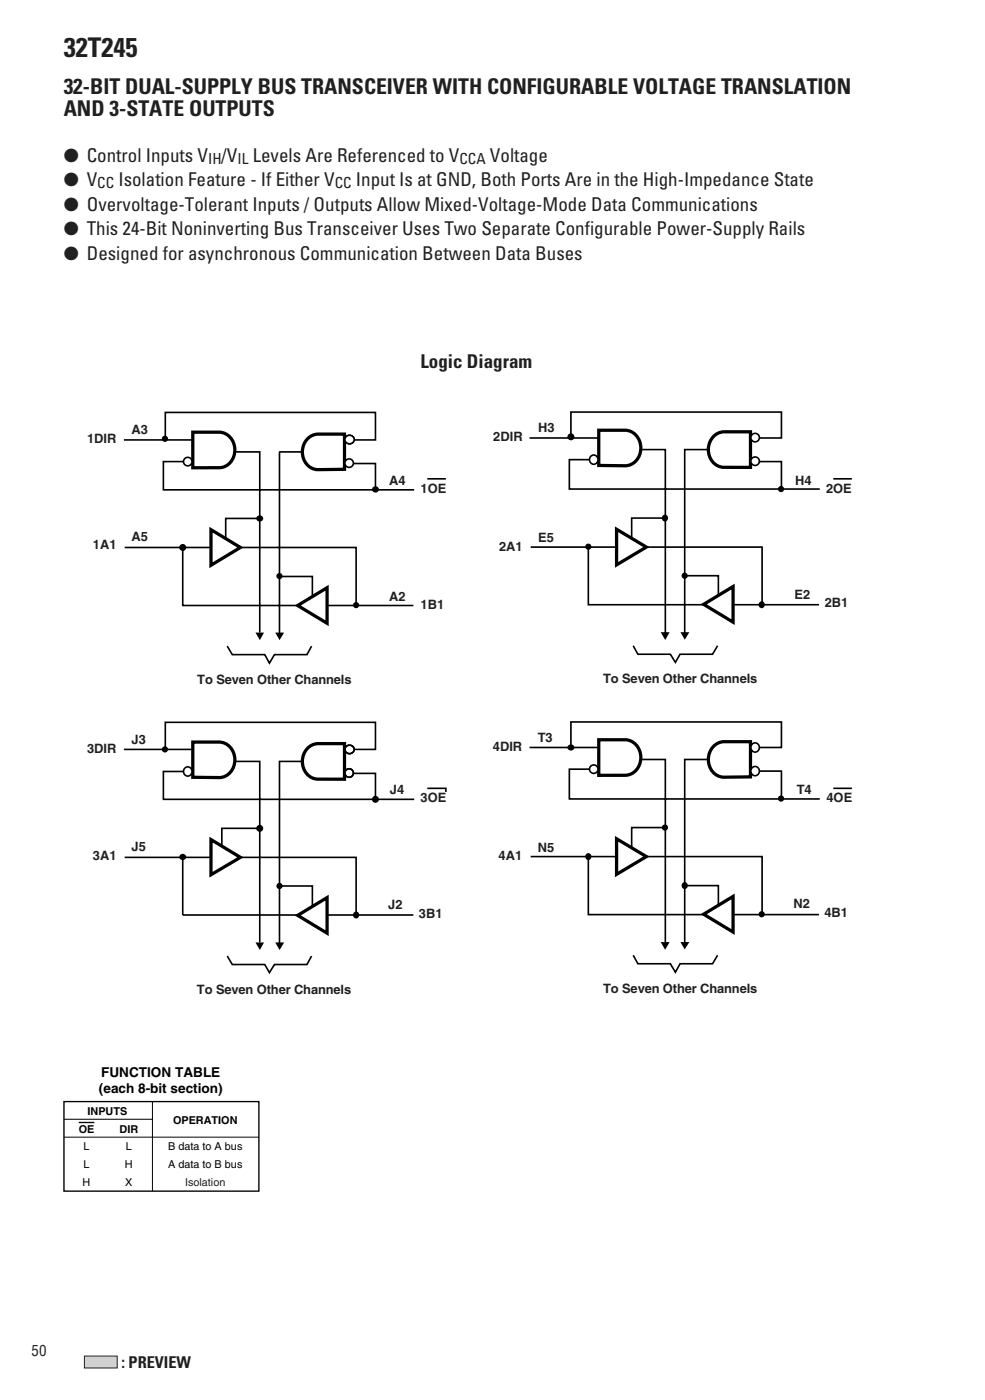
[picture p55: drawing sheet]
<svg xmlns="http://www.w3.org/2000/svg" width="128mm" height="182mm" viewBox="0 0 128 182" stroke-linecap="round" stroke-linejoin="round" font-family="sans-serif">
<defs><g id="words">
<text font-size="3.5" fill="#231f20" x="8.3" y="7.4">32T245</text>
<g font-size="2.8" fill="#231f20">
<text x="8.3" y="12.2">32-BIT DUAL-SUPPLY BUS TRANSCEIVER WITH CONFIGURABLE VOLTAGE TRANSLATION</text>
<text x="8.3" y="15">AND 3-STATE OUTPUTS</text>
</g>
<g font-size="2.5" fill="#231f20">
<text x="8.3" y="21">● Control Inputs V</text>
<text x="28.8" y="21">/V</text>
<text x="32.8" y="21">Levels Are Referenced to V</text>
<text x="63.7" y="21">Voltage</text>
<text x="8.3" y="24.2">● V</text>
<text x="8.3" y="27.4">● Overvoltage-Tolerant Inputs / Outputs Allow Mixed-Voltage-Mode Data Communications</text>
<text x="15.4" y="24.2">Isolation Feature - If Either V</text>
<text x="46.2" y="24.2">Input Is at GND, Both Ports Are in the High-Impedance State</text>
<text x="8.3" y="30.6">● This 24-Bit Noninverting Bus Transceiver Uses Two Separate Configurable Power-Supply Rails</text>
<text x="8.3" y="33.7">● Designed for asynchronous Communication Between Data Buses</text>
<text x="54.6" y="47.8">Logic Diagram</text>
</g>
<text font-size="2.1" fill="#231f20" x="15.8" y="177.8">: PREVIEW</text>
<g font-size="2" fill="#231f20">
<text x="27" y="21.3">IH</text>
<text x="30.9" y="21.3">IL</text>
<text x="59.7" y="21.3">CCA</text>
<text x="12.6" y="24.5">CC</text>
<text x="43.5" y="24.5">CC</text>
</g>
<text font-size="1.9" fill="#231f20" x="4.1" y="176.3">50</text>
<g font-size="1.8">
<text x="12.9" y="142.1">(each 8-bit section)</text>
<text x="13.2" y="140">FUNCTION TABLE</text>
</g>
<g font-size="1.7" fill="#231f20">
<text x="11.3" y="57.6">1DIR</text>
<text x="17.1" y="56.5">A3</text>
<text x="64.1" y="57.4">2DIR</text>
<text x="69.9" y="56.2">H3</text>
<text x="50.6" y="63.1">A4</text>
<text x="54.7" y="64.1">1OE</text>
<text x="103.3" y="63">H4</text>
<text x="107.4" y="64.1">2OE</text>
<text x="12.1" y="71.4">1A1</text>
<text x="17.1" y="70.3">A5</text>
<text x="64.9" y="71.6">2A1</text>
<text x="69.9" y="70.4">E5</text>
<text x="103.3" y="77.8">E2</text>
<text x="50.6" y="78.1">A2</text>
<text x="54.7" y="79.1">1B1</text>
<text x="107.2" y="79">2B1</text>
<text x="25.6" y="88.9">To Seven Other Channels</text>
<text x="78.4" y="88.8">To Seven Other Channels</text>
<text x="11.3" y="97.9">3DIR</text>
<text x="17.1" y="96.7">J3</text>
<text x="64" y="97.6">4DIR</text>
<text x="69.9" y="96.5">T3</text>
<text x="50.7" y="103.2">J4</text>
<text x="54.7" y="104.3">3OE</text>
<text x="103.5" y="103.2">T4</text>
<text x="107.4" y="104.3">4OE</text>
<text x="12.1" y="111.8">3A1</text>
<text x="17.1" y="110.6">J5</text>
<text x="64.8" y="111.9">4A1</text>
<text x="69.9" y="110.7">N5</text>
<text x="50.5" y="118.2">J2</text>
<text x="54.4" y="119.4">3B1</text>
<text x="103.1" y="118">N2</text>
<text x="107.1" y="119.2">4B1</text>
<text x="25.6" y="129.2">To Seven Other Channels</text>
<text x="78.4" y="129.1">To Seven Other Channels</text>
</g>
<g font-size="1.4">
<text x="10.2" y="147.3">OE</text>
<text x="10.9" y="149.6">L</text>
<text x="11.4" y="144.9">INPUTS</text>
<text x="15.5" y="147.3">DIR</text>
<text x="16.4" y="149.6">L</text>
<text x="21.9" y="149.6">B data to A bus</text>
<text x="22.5" y="146.1">OPERATION</text>
<text x="10.7" y="154.2">H</text>
<text x="10.9" y="151.9">L</text>
<text x="16.2" y="151.9">H</text>
<text x="16.3" y="154.2">X</text>
<text x="21.9" y="151.9">A data to B bus</text>
</g>
<text font-size="1.4" fill="#202020" x="24.1" y="154.2">Isolation</text>
</g></defs>
<path d="M11 176.3h4.2v1.5h-4.2z" fill="#d1d3d4"/>
<path d="M11 176.3h4.2v1.5h-4.2z" fill="none" stroke="#231f20" stroke-width=".13"/>
<path d="M7.9 49.2h108v84.2h-108z" fill="#fff"/>
<g fill="#000">
<path d="M33.2 82.2h1.1l-.5 1zM35.8 82.2h1.1l-.6 1zM85.9 82.2h1.1l-.5 1zM88.4 82.2h1.2l-.6 1z"/>
<circle cx="21.4" cy="57" r=".4"/>
<circle cx="74.2" cy="56.8" r=".45"/>
<circle cx="23.7" cy="71.2" r=".45"/>
<circle cx="33.8" cy="67.4" r=".43"/>
<circle cx="36.3" cy="74.9" r=".4"/>
<circle cx="46.3" cy="78.7" r=".4"/>
<circle cx="48.8" cy="63.7" r=".43"/>
<circle cx="76.5" cy="71.1" r=".4"/>
<circle cx="86.4" cy="67.3" r=".42"/>
<circle cx="89" cy="74.8" r=".4"/>
<circle cx="99" cy="78.6" r=".42"/>
<circle cx="101.5" cy="63.6" r=".4"/>
</g>
<g fill="none" stroke="#000" stroke-width=".21">
<path d="M36.3 58.7h3M36.3 58.7v23.9M45.4 57.2h3.4v-3.6h-27.3v3.8M16.2 71.2h30.1v7.5M23.7 71.2v7.5h30M33.6 67.4h-4.3v2.6M36.5 74.9h4.1v2.6M45.4 60.3h3.4v3.4M55.5 62.2h2.4M69 71.1h30v7.5M76.5 71.1v7.5h29.9M86.3 67.3h-4.2v2.6"/>
<path d="M89.2 74.8h4.2v2.5M108.3 62.2h2.4M29.5 84l.7 1.1h4.2l.6 1.1 .7-1.1h4.2l.6-1.1M82.3 83.9l.6 1.2h4.2l.7 1 .6-1h4.2l.7-1.2"/>
</g>
<path d="M39.9 57.1l.4-.4 .5-.2 .5-.1h3.5v4.6l-3.5 .1a2.28 2.28 0 0 1-1.7-3.6z" fill="#fff" stroke="#000" stroke-width=".42"/>
<circle cx="45.4" cy="57.2" r=".58" fill="none" stroke="#000" stroke-width=".21"/>
<path d="M25.1 56.2h3.4a2.33 2.33 0 0 1 2 2.3 2.33 2.33 0 0 1-2 2.3h-3.4z" fill="#fff" stroke="#000" stroke-width=".42"/>
<path d="M16.1 57.2h8.9M30.4 58.7h3.4v23.5M74.2 56.9v-3.3h27.3v3.3h-3.4M92 58.4h-3v24.1M24.3 60h-3.1v3.7h32.6M98.1 60h3.4v3.6" fill="none" stroke="#000" stroke-width=".21"/>
<g fill="#fff" stroke="#000" stroke-width=".42">
<path d="M92.7 56.8l.4-.4 .5-.2 .5-.1h3.4v4.7h-3.4a2.28 2.28 0 0 1-1.7-3.6z"/>
<path d="M77.8 55.9h3.4a2.32 2.32 0 0 1 2.1 2.3 2.32 2.32 0 0 1-2.1 2.4l-3.4-.1z"/>
</g>
<g fill="#fff" stroke="#000" stroke-width=".21">
<circle cx="98.1" cy="56.9" r=".55"/>
<circle cx="98.1" cy="60" r=".55"/>
</g>
<path d="M68.8 56.9h9M77 59.8h-3v3.8h32.5M83.4 58.4h3.1v24.1" fill="none" stroke="#000" stroke-width=".21"/>
<g fill="#fff" stroke="#000" stroke-width=".42">
<path d="M38.7 78.7l3.8-2.3v4.6z"/>
<path d="M27.4 68.9l3.8 2.3-3.8 2.3z"/>
<path d="M91.4 78.6l3.9-2.3v4.6z"/>
<path d="M80.1 68.8l3.9 2.3-3.9 2.3z"/>
</g>
<g fill="#000">
<path d="M33.2 122.5h1.1l-.5 1zM35.8 122.5h1.1l-.6 1zM85.9 122.5h1.1l-.5 .9zM88.4 122.5h1.2l-.6 .9z"/>
<path d="M46.1 118.6a.42 .42 0 0 1 .5 .1 .42 .42 0 0 1-.1 .6 .42 .42 0 0 1-.6-.1v-.3z" fill-rule="evenodd"/>
<path d="M76.2 111a.42 .42 0 0 1 .6 .1 .42 .42 0 0 1-.1 .6 .42 .42 0 0 1-.6-.1v-.2z" fill-rule="evenodd"/>
<path d="M88.8 114.7a.42 .42 0 0 1 .5 .2 .42 .42 0 0 1-.1 .6 .42 .42 0 0 1-.6-.1v-.3z" fill-rule="evenodd"/>
<circle cx="21.4" cy="97.4" r=".4"/>
<circle cx="74.2" cy="97.2" r=".43"/>
<circle cx="23.7" cy="111.4" r=".43"/>
<circle cx="33.8" cy="107.7" r=".45"/>
<circle cx="36.3" cy="115.2" r=".4"/>
<circle cx="48.8" cy="103.9" r=".45"/>
<circle cx="86.4" cy="107.6" r=".4"/>
<circle cx="99" cy="118.8" r=".4"/>
<circle cx="101.5" cy="103.8" r=".4"/>
</g>
<g fill="none" stroke="#000" stroke-width=".21">
<path d="M39.3 99h-3v23.9M45.4 97.4h3.4v-3.5h-27.3v3.8M16.2 111.5h30.1v7.4M23.7 111.5v7.4h30M33.6 107.7h-4.8v2.3M36.5 115.2h4.1v2.6M45.4 100.5h3.4v3.4M55.5 102.5h2.4v.5M69 111.4h30v7.5M76.5 111.4v7.5h29.9M86.3 107.6h-4.2v2.6M89.2 115.1h4.2v2.5"/>
<path d="M108.3 102.5h2.4M29.5 124.3l.7 1.1h4.2l.6 1 .7-1h4.2l.6-1.1M82.3 124.2l.6 1.1h4.2l.7 1.1 .6-1.1h4.2l.7-1.1"/>
</g>
<path d="M39.9 97.3l.4-.3 .5-.3h.5h3.5v4.6h-3.5a2.28 2.28 0 0 1-1.7-3.5z" fill="#fff" stroke="#000" stroke-width=".42"/>
<circle cx="45.4" cy="97.4" r=".58" fill="#fff" stroke="#000" stroke-width=".21"/>
<circle cx="45.4" cy="97.4" r=".58" fill="none" stroke="#000" stroke-width=".21"/>
<circle cx="45.4" cy="100.5" r=".55" fill="#fff" stroke="#000" stroke-width=".21"/>
<circle cx="45.4" cy="100.5" r=".55" fill="none" stroke="#000" stroke-width=".21"/>
<path d="M25.1 96.5h3.4a2.33 2.33 0 0 1 2 2.3 2.33 2.33 0 0 1-2 2.3l-3.4-.1z" fill="#fff" stroke="#000" stroke-width=".42"/>
<path d="M16.1 97.4h8.9M30.4 99h3.4v23.5M92 98.7h-3v24.1M24.3 100.3h-3.1v3.6h32.6" fill="none" stroke="#000" stroke-width=".21"/>
<g fill="#fff" stroke="#000" stroke-width=".42">
<path d="M92.7 97.1l.4-.4 .5-.2 .5-.1h3.4v4.6h-3.4a2.28 2.28 0 0 1-1.7-3.5z"/>
<path d="M77.8 96.2h3.4a2.32 2.32 0 0 1 2.1 2.3 2.32 2.32 0 0 1-2.1 2.3h-3.4z"/>
</g>
<path d="M68.8 97.2h9M77.1 100h-3.1v3.9h32.5M83.4 98.7h3.1v24.1" fill="none" stroke="#000" stroke-width=".21"/>
<g fill="#fff" stroke="#000" stroke-width=".42">
<path d="M38.7 119l3.8-2.3v4.6z"/>
<path d="M27.4 109.1l3.8 2.4-3.8 2.2z"/>
<path d="M91.4 118.8l3.9-2.3v4.7z"/>
<path d="M80.1 109l3.9 2.4-3.9 2.3z"/>
</g>
<circle cx="45.4" cy="57.2" r=".58" fill="#fff" stroke="#000" stroke-width=".21"/>
<g fill="#fff" stroke="#000" stroke-width=".21">
<path d="M76.9 59.2a.57 .57 0 0 1 .8 .6 .57 .57 0 0 1-.9 .4 .64 .64 0 0 1 .1-1z"/>
<circle cx="45.4" cy="60.2" r=".55"/>
<circle cx="24.4" cy="60" r=".55"/>
<circle cx="24.4" cy="100.3" r=".58"/>
</g>
<path d="M74.2 97.2v-3.3h27.3v3.3h-3.4M98.1 100.2h3.4v3.7" fill="none" stroke="#000" stroke-width=".21"/>
<g fill="#fff" stroke="#000" stroke-width=".21">
<path d="M97.8 96.7a.57 .57 0 0 1 .9 .5 .57 .57 0 0 1-1 .4 .64 .64 0 0 1 .1-.9z"/>
<path d="M97.8 99.7a.57 .57 0 0 1 .9 .6 .57 .57 0 0 1-1 .4 .64 .64 0 0 1 .1-1z"/>
<circle cx="77.2" cy="100" r=".55"/>
</g>
<path d="M7.9 138.1h27.9v18.8h-27.9z" fill="#fff"/>
<path d="M8.3 143.2h25.3v11.6h-25.3zM10.2 145.9h2.1" fill="none" stroke="#000" stroke-width=".18"/>
<path d="M8.3 147.8h25.3M8.3 145.5h11.5M19.8 143.2v11.6" fill="none" stroke="#000" stroke-width=".13"/>
<g fill="#fff">
<path d="M7.9 4.5h108v33.7h-108z"/>
<path d="M7.9 45.7h108v3h-108z"/>
</g>
<use href="#words"/>
</svg>
